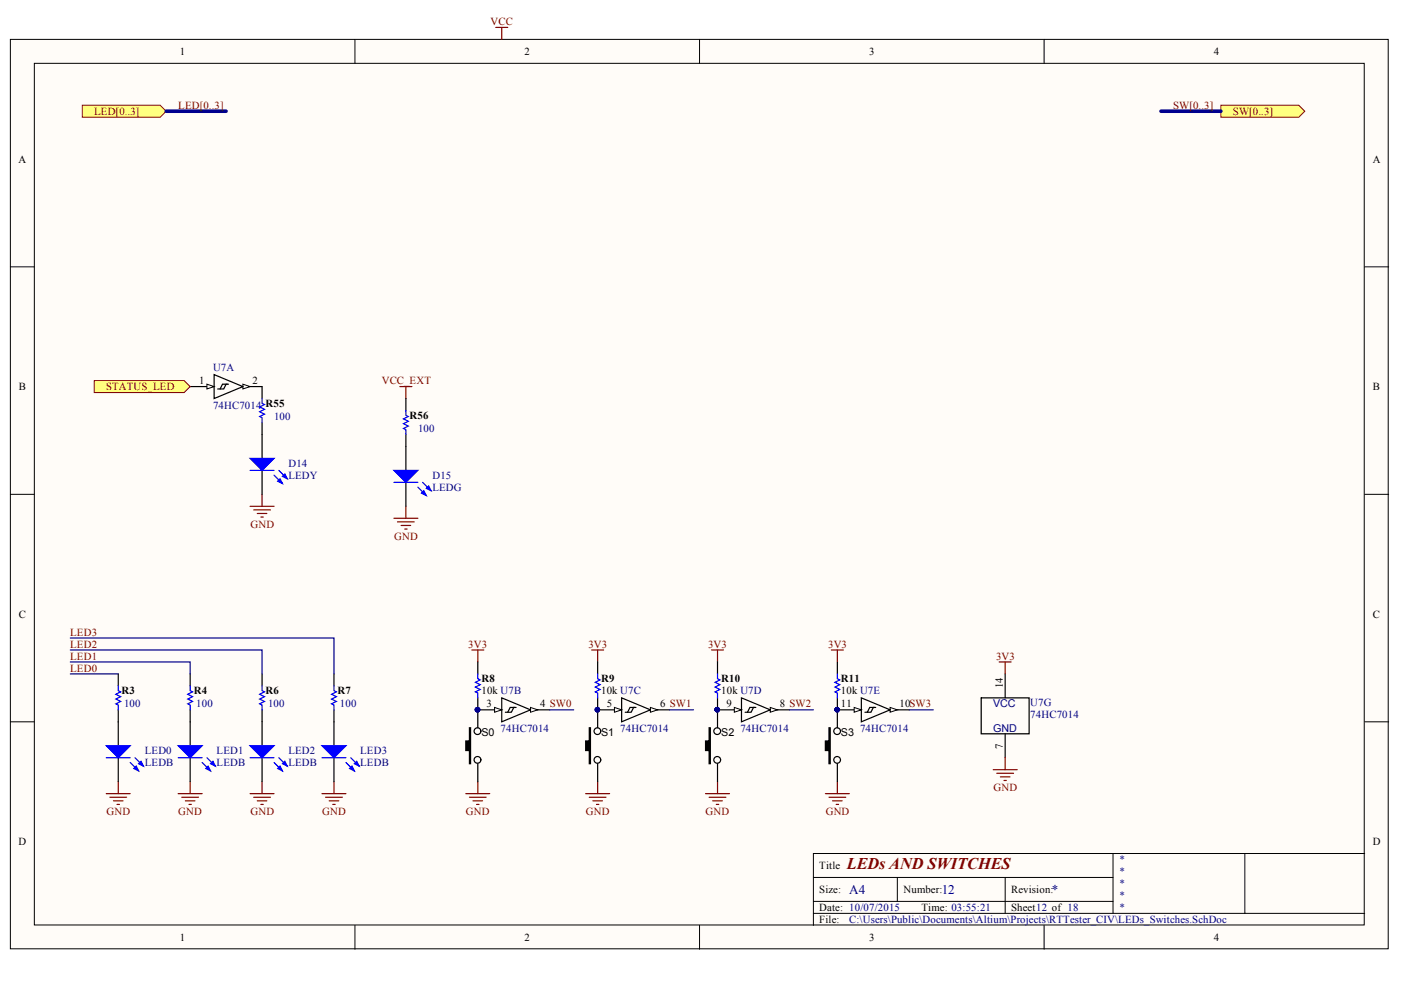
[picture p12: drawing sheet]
<svg xmlns="http://www.w3.org/2000/svg" width="297mm" height="210mm" viewBox="0 0 297 210" stroke-linecap="round" stroke-linejoin="round" font-family="sans-serif">
<defs><g id="words">
<text font-size="3.5" fill="#800000" x="179.5" y="184.3">LEDs AND SWITCHES</text>
<g font-size="2.8" fill="#000080">
<text x="180.1" y="189.5">A4</text>
<text x="199.7" y="189.5">12</text>
<text x="223" y="189.5">*</text>
</g>
<g font-size="2.3" fill="#800000">
<text x="104" y="5.3">VCC</text>
<text x="37.8" y="23.1">LED[0..3]</text>
<text x="248.7" y="23.1">SW[0..3]</text>
<text x="20" y="24.3">LED[0..3]</text>
<text x="261.4" y="24.3">SW[0..3]</text>
<text x="22.5" y="82.7">STATUS_LED</text>
<text x="80.9" y="81.5">VCC_EXT</text>
<text x="53.1" y="112">GND</text>
<text x="83.6" y="114.5">GND</text>
<text x="14.9" y="137.3">LED2</text>
<text x="14.9" y="134.8">LED3</text>
<text x="99.3" y="137.3">3V3</text>
<text x="124.7" y="137.3">3V3</text>
<text x="150.1" y="137.3">3V3</text>
<text x="175.6" y="137.3">3V3</text>
<text x="14.9" y="142.4">LED0</text>
<text x="14.9" y="139.8">LED1</text>
<text x="211.2" y="139.8">3V3</text>
<text x="210.7" y="167.8">GND</text>
<text x="22.6" y="172.9">GND</text>
<text x="37.8" y="172.9">GND</text>
<text x="53.1" y="172.9">GND</text>
<text x="68.3" y="172.9">GND</text>
<text x="98.8" y="172.9">GND</text>
<text x="124.2" y="172.9">GND</text>
<text x="149.6" y="172.9">GND</text>
<text x="175.1" y="172.9">GND</text>
</g>
<g font-size="2.3">
<text x="38.1" y="11.7">1</text>
<text x="111.2" y="11.7">2</text>
<text x="184.3" y="11.7">3</text>
<text x="257.4" y="11.7">4</text>
<text x="3.9" y="34.5">A</text>
<text x="291.1" y="34.5">A</text>
<text x="4" y="82.7">B</text>
<text x="42.2" y="81.5">1</text>
<text x="53.5" y="81.5">2</text>
<text x="291.1" y="82.7">B</text>
<text x="86.9" y="88.8">R56</text>
<text x="4" y="131">C</text>
<text x="291.1" y="131">C</text>
<text x="25.8" y="147.2">R3</text>
<text x="41.1" y="147.2">R4</text>
<text x="56.3" y="147.2">R6</text>
<text x="71.5" y="147.2">R7</text>
<text x="102.1" y="144.7">R8</text>
<text x="102.1" y="147.2">10k U7B</text>
<text x="103.2" y="150">3</text>
<text x="114.5" y="150">4 SW0</text>
<text x="127.4" y="144.7">R9</text>
<text x="127.4" y="147.2">10k U7C</text>
<text x="128.6" y="150">5</text>
<text x="140" y="150">6 SW1</text>
<text x="152.9" y="144.7">R10</text>
<text x="152.9" y="147.2">10k U7D</text>
<text x="154" y="150">9</text>
<text x="165.3" y="150">8 SW2</text>
<text x="178.3" y="144.7">R11</text>
<text x="178.3" y="147.2">10k U7E</text>
<text x="178.3" y="150">11</text>
<text x="190.7" y="150">10SW3</text>
<text x="212.6" y="145.9" transform="rotate(-90 212.6 145.9)">14</text>
<text x="102.1" y="156.2">S0</text>
<text x="127.4" y="156.2">S1</text>
<text x="152.9" y="156.2">S2</text>
<text x="178.3" y="156.2">S3</text>
<text x="212.6" y="158.8" transform="rotate(-90 212.6 158.8)">7</text>
<text x="3.9" y="179.2">D</text>
<text x="291.1" y="179.2">D</text>
<text x="173.7" y="184.3">Title</text>
<text x="173.7" y="189.4">Size:</text>
<text x="191.6" y="189.4">Number:</text>
<text x="214.4" y="189.4">Revision:</text>
<text x="173.7" y="193.2">Date: 10/07/2015</text>
<text x="173.7" y="195.7">File:</text>
<text x="195.4" y="193.2">Time: 03:55:21</text>
<text x="214.4" y="193.2">Sheet12 of 18</text>
<text x="38.1" y="199.5">1</text>
<text x="111.2" y="199.5">2</text>
<text x="184.3" y="199.5">3</text>
<text x="257.4" y="199.5">4</text>
</g>
<g font-size="2.3" fill="#000080">
<text x="45.2" y="78.7">U7A</text>
<text x="45.2" y="86.8">74HC7014 R55</text>
<text x="58.1" y="89.1">100</text>
<text x="88.6" y="91.6">100</text>
<text x="61.1" y="98.9">D14</text>
<text x="61.1" y="101.5">LEDY</text>
<text x="91.7" y="101.5">D15</text>
<text x="91.7" y="104.1">LEDG</text>
<text x="26.3" y="150">100</text>
<text x="41.6" y="150">100</text>
<text x="56.8" y="150">100</text>
<text x="72.1" y="150">100</text>
<text x="210.6" y="150">VCC</text>
<text x="218.4" y="149.7">U7G</text>
<text x="106.1" y="155.3">74HC7014</text>
<text x="131.5" y="155.3">74HC7014</text>
<text x="157" y="155.3">74HC7014</text>
<text x="182.3" y="155.3">74HC7014</text>
<text x="210.6" y="155.1">GND</text>
<text x="218.4" y="152.3">74HC7014</text>
<text x="30.7" y="159.9">LED0</text>
<text x="45.9" y="159.9">LED1</text>
<text x="61.1" y="159.9">LED2</text>
<text x="76.4" y="159.9">LED3</text>
<text x="30.7" y="162.4">LEDB</text>
<text x="45.9" y="162.4">LEDB</text>
<text x="61.1" y="162.4">LEDB</text>
<text x="76.4" y="162.4">LEDB</text>
<text x="237.2" y="183">*</text>
<text x="237.2" y="185.6">*</text>
<text x="237.2" y="188.1">*</text>
<text x="237.2" y="190.6">*</text>
<text x="180.1" y="195.7">C:\Users\Public\Documents\Altium\Projects\RTTester_CIV\LEDs_Switches.SchDoc</text>
<text x="237.2" y="193.2">*</text>
</g>
</g></defs>
<g fill="#fffcf8" stroke="#000" stroke-width=".21">
<path d="M2.2 8.4h292.1v192.8h-292.1z"/>
<path d="M7.3 13.4h281.9v182.7h-281.9z"/>
</g>
<g fill="none" stroke="#000" stroke-width=".21">
<path d="M75.3 8.4v5M148.3 8.4v5M221.4 8.4v5M2.2 56.6h5.1M289.3 56.6h5.1M2.2 104.8h5.1M289.3 104.8h5.1M2.2 153h5.1M289.3 153h5.1M75.3 196.2v5.1M148.3 196.2v5.1M172.5 186h63.5"/>
<path d="M172.5 193.7h116.8M172.5 191.1h63.5M190.2 186v5.1M213.1 186v7.7M221.4 196.2v5.1M236 181v12.7M263.9 181h-91.4v15.2M289.3 181h-25.4v12.7"/>
</g>
<path d="M100 137.8h2.6M101.3 137.8v2.5M22.5 168.3h5.1M23.3 169h3.5M24.1 169.8h2M24.8 170.6h.5M25.1 165.7v2.6M98.8 168.3h5M99.5 169h3.6M100.3 169.8h2M101 170.6h.6M101.3 165.7v2.6" fill="none" stroke="#800000" stroke-width=".25"/>
<g fill="none" stroke="#000" stroke-width=".25">
<path d="M25.1 142.9v2.5M25.1 150.5v7.6M99.5 154.3h.3v7.6h-.3v-2.8h-.7v-2h.7zM101.3 140.3v2.6M101.3 148v6.3M25.1 160.7v5M101.3 161.9v3.8"/>
<circle cx="101.2" cy="155" r=".72"/>
<circle cx="101.2" cy="161.1" r=".72"/>
</g>
<circle cx="101.2" cy="150.5" r=".47" fill="#000080" stroke="#000080" stroke-width=".21"/>
<path d="M25.1 145.4v1l.5 .3-1 .5 1 .5-1 .5 1 .5-1 .5 .5 .3v1M101.3 142.9v1l.5 .3-1 .5 1 .5-1 .5 1 .5-1 .5 .5 .2v1.1" fill="none" stroke="#00f" stroke-width=".25"/>
<path d="M99.5 154.3h.3v7.6h-.3v-2.8h-.7v-2h.7z" fill-rule="evenodd" fill="#000"/>
<path d="M22.5 158.1h5.1l-2.5 2.6z" fill="#00f"/>
<path d="M22.5 158.1h5.1l-2.5 2.6zM27.6 161.7l1.8 1.7M28.6 160.7l1.8 1.7" fill="none" stroke="#00f" stroke-width=".25"/>
<path d="M28.4 162.9l.5-.5 .5 1z" fill="#00f"/>
<path d="M28.4 162.9l.5-.5 .5 1z" fill="none" stroke="#00f" stroke-width=".25"/>
<path d="M29.4 161.9l.5-.5 .5 1z" fill="#00f"/>
<path d="M126.7 142.9v1l.5 .3-1 .5 1 .5-1 .5 1 .5-1 .5 .5 .2v1.1M152.1 142.9v1l.5 .3-1 .5 1 .5-1 .5 1 .5-1 .5 .5 .2v1.1M177.5 142.9v1l.5 .3-1 .5 1 .5-1 .5 1 .5-1 .5 .5 .2v1.1M22.5 160.7h5.1M29.4 161.9l.5-.5 .5 1z" fill="none" stroke="#00f" stroke-width=".25"/>
<g fill="none" stroke="#800000" stroke-width=".25">
<path d="M125.4 137.8h2.6M126.7 137.8v2.5M150.9 137.8h2.5M152.1 137.8v2.5M176.3 137.8h2.5M177.5 137.8v2.5M124.2 168.3h5.1M124.9 169h3.6M125.7 169.8h2M126.5 170.6h.5M126.7 165.7v2.6M149.6 168.3h5.1"/>
<path d="M150.3 169h3.6M151.1 169.8h2M151.9 170.6h.5M152.1 165.7v2.6M175 168.3h5.1M175.8 169h3.5M176.5 169.8h2.1M177.3 170.6h.5M177.5 165.7v2.6"/>
</g>
<path d="M101.3 150.5h5.1M126.7 140.3v2.6M126.7 148v2.5M152.1 140.3v2.6M152.1 148v2.5M177.5 140.3v2.6M177.5 148v2.5" fill="none" stroke="#000" stroke-width=".25"/>
<g fill="#000080" stroke="#000080" stroke-width=".21">
<circle cx="126.7" cy="150.5" r=".46"/>
<circle cx="152.1" cy="150.5" r=".47"/>
<circle cx="177.5" cy="150.5" r=".46"/>
</g>
<path d="M104.9 150l1.5 .5-1.5 .5z" fill="#fffcf8"/>
<path d="M104.9 150l1.5 .5-1.5 .5z" fill="none" stroke="#000" stroke-width=".21"/>
<circle cx="101.2" cy="150.5" r=".47" fill="#000080" stroke="#000080" stroke-width=".21"/>
<path d="M112.5 150.5h4.1" fill="none" stroke="#000" stroke-width=".25"/>
<path d="M112.5 150l1.5 .5-1.5 .5z" fill="#fffcf8"/>
<path d="M112.5 150l1.5 .5-1.5 .5z" fill="none" stroke="#000" stroke-width=".21"/>
<path d="M106.4 148l6.1 2.5-6.1 2.5zM109.2 150h-1l-.5 1h-.6M109.4 150h-.5l-.5 1h-.7M126.7 150.5h5.1" fill="none" stroke="#000" stroke-width=".25"/>
<circle cx="101.2" cy="150.5" r=".47" fill="#000080" stroke="#000080" stroke-width=".21"/>
<path d="M130.3 150l1.5 .5-1.5 .5z" fill="#fffcf8"/>
<path d="M130.3 150l1.5 .5-1.5 .5z" fill="none" stroke="#000" stroke-width=".21"/>
<circle cx="126.7" cy="150.5" r=".46" fill="#000080" stroke="#000080" stroke-width=".21"/>
<path d="M137.9 150.5h4.1" fill="none" stroke="#000" stroke-width=".25"/>
<path d="M137.9 150l1.5 .5-1.5 .5z" fill="#fffcf8"/>
<path d="M137.9 150l1.5 .5-1.5 .5z" fill="none" stroke="#000" stroke-width=".21"/>
<path d="M131.8 148l6.1 2.5-6.1 2.5zM134.6 150h-1l-.5 1h-.5M134.8 150h-.5l-.5 1h-.7M152.1 150.5h5.1" fill="none" stroke="#000" stroke-width=".25"/>
<circle cx="126.7" cy="150.5" r=".46" fill="#000080" stroke="#000080" stroke-width=".21"/>
<path d="M155.7 150l1.5 .5-1.5 .5z" fill="#fffcf8"/>
<path d="M155.7 150l1.5 .5-1.5 .5z" fill="none" stroke="#000" stroke-width=".21"/>
<circle cx="152.1" cy="150.5" r=".47" fill="#000080" stroke="#000080" stroke-width=".21"/>
<path d="M163.3 150.5h4.1" fill="none" stroke="#000" stroke-width=".25"/>
<path d="M163.3 150l1.5 .5-1.5 .5z" fill="#fffcf8"/>
<path d="M163.3 150l1.5 .5-1.5 .5z" fill="none" stroke="#000" stroke-width=".21"/>
<path d="M157.2 148l6.1 2.5-6.1 2.5zM160 150h-1l-.5 1h-.5M160.3 150h-.6l-.5 1h-.7M177.5 150.5h5.1" fill="none" stroke="#000" stroke-width=".25"/>
<circle cx="152.1" cy="150.5" r=".47" fill="#000080" stroke="#000080" stroke-width=".21"/>
<path d="M181.1 150l1.5 .5-1.5 .5z" fill="#fffcf8"/>
<path d="M181.1 150l1.5 .5-1.5 .5z" fill="none" stroke="#000" stroke-width=".21"/>
<circle cx="177.5" cy="150.5" r=".46" fill="#000080" stroke="#000080" stroke-width=".21"/>
<path d="M188.7 150.5h4.1" fill="none" stroke="#000" stroke-width=".25"/>
<path d="M188.7 150l1.5 .5-1.5 .5z" fill="#fffcf8"/>
<path d="M188.7 150l1.5 .5-1.5 .5z" fill="none" stroke="#000" stroke-width=".21"/>
<path d="M40.3 82h5.1M182.6 148l6.1 2.5-6.1 2.5zM185.4 150h-1l-.5 1h-.5M185.7 150h-.5l-.5 1h-.8" fill="none" stroke="#000" stroke-width=".25"/>
<circle cx="177.5" cy="150.5" r=".46" fill="#000080" stroke="#000080" stroke-width=".21"/>
<path d="M43.9 81.5l1.5 .5-1.5 .5z" fill="#fffcf8"/>
<path d="M43.9 81.5l1.5 .5-1.5 .5z" fill="none" stroke="#000" stroke-width=".21"/>
<path d="M51.5 82h4.1" fill="none" stroke="#000" stroke-width=".25"/>
<path d="M51.5 81.5l1.5 .5-1.5 .5z" fill="#fffcf8"/>
<path d="M51.5 81.5l1.5 .5-1.5 .5z" fill="none" stroke="#000" stroke-width=".21"/>
<path d="M45.4 79.4l6.1 2.6-6.1 2.5zM48.2 81.5h-1l-.5 1h-.5M48.4 81.5h-.5l-.5 1h-.7" fill="none" stroke="#000" stroke-width=".25"/>
<path d="M258.9 22.3h16.5l1.2 1.3-1.2 1.3h-16.5z" fill-rule="evenodd" fill="#ffff80" stroke="#800000" stroke-width=".21"/>
<path d="M246.1 23.6h12.8" fill="none" stroke="#000080" stroke-width=".76"/>
<path d="M116.6 150.5h5M142 150.5h5M167.4 150.5h5.1M192.8 150.5h5.1" fill="none" stroke="#000080" stroke-width=".25"/>
<g fill="none" stroke="#000" stroke-width=".25">
<path d="M40.3 142.9v2.5M40.3 150.5v2.5M55.6 142.9v2.5M55.6 150.5v2.5M70.8 142.9v2.5M70.8 150.5v2.5M124.9 154.3h.3v7.6h-.3v-2.8h-.7v-2h.7zM126.7 150.5v3.8M150.3 154.3h.3v7.6h-.3v-2.8h-.7v-2h.7zM152.1 150.5v3.8M175.8 154.3h.2v7.6h-.2v-2.8h-.8v-2h.8zM177.5 150.5v3.8"/>
<path d="M126.7 161.9v3.8M152.1 161.9v3.8M177.5 161.9v3.8"/>
<circle cx="126.7" cy="155" r=".71"/>
<circle cx="152.1" cy="155" r=".72"/>
<circle cx="177.5" cy="155" r=".71"/>
<circle cx="126.7" cy="161.1" r=".71"/>
<circle cx="152.1" cy="161.1" r=".72"/>
<circle cx="177.5" cy="161.1" r=".71"/>
</g>
<g fill="#000">
<path d="M124.9 154.3h.3v7.6h-.3v-2.8h-.7v-2h.7z" fill-rule="evenodd"/>
<path d="M150.3 154.3h.3v7.6h-.3v-2.8h-.7v-2h.7z" fill-rule="evenodd"/>
<path d="M175.8 154.3h.2v7.6h-.2v-2.8h-.8v-2h.8z" fill-rule="evenodd"/>
</g>
<g fill="#000080" stroke="#000080" stroke-width=".21">
<circle cx="126.7" cy="150.5" r=".46"/>
<circle cx="152.1" cy="150.5" r=".47"/>
<circle cx="177.5" cy="150.5" r=".46"/>
</g>
<path d="M40.3 145.4v1l.5 .3-1 .5 1 .5-1 .5 1 .5-1 .5 .5 .3v1M55.6 145.4v1l.5 .3-1 .5 1 .5-1 .5 1 .5-1 .5 .5 .3v1M70.8 145.4v1l.5 .3-1 .5 1 .5-1 .5 1 .5-1 .5 .5 .3v1" fill="none" stroke="#00f" stroke-width=".25"/>
<g fill="none" stroke="#800000" stroke-width=".25">
<path d="M37.8 168.3h5.1M38.5 169h3.6M39.3 169.8h2M40.1 170.6h.5M40.3 165.7v2.6M53 168.3h5.1M53.8 169h3.5M54.5 169.8h2.1M55.3 170.6h.5M55.6 165.7v2.6M68.3 168.3h5.1M69 169h3.6"/>
<path d="M69.8 169.8h2M70.6 170.6h.5M70.8 165.7v2.6"/>
</g>
<path d="M17.4 22.3h16.6l1.2 1.3-1.2 1.3h-16.6z" fill-rule="evenodd" fill="#ffff80" stroke="#800000" stroke-width=".21"/>
<path d="M84.8 82h2.5M86.1 82v2.5M53 107.3h5.1M53.8 108.1h3.5M54.5 108.9h2.1M55.3 109.6h.5M55.6 104.8v2.5M83.5 109.9h5.1M84.3 110.6h3.5M85 111.4h2.1M85.8 112.2h.5M86.1 107.3v2.6" fill="none" stroke="#800000" stroke-width=".25"/>
<path d="M55.6 82v2.5M55.6 89.6v7.6M55.6 99.7v5.1M86.1 84.5v2.5M86.1 92.1v2.6" fill="none" stroke="#000" stroke-width=".25"/>
<path d="M55.6 84.5v1l.5 .3-1 .5 1 .5-1 .5 1 .5-1 .5 .5 .3v1M86.1 87v1.1l.5 .2-1.1 .5 1.1 .5-1.1 .5 1.1 .5-1.1 .5 .6 .3v1" fill="none" stroke="#00f" stroke-width=".25"/>
<path d="M53 97.2h5.1l-2.5 2.5z" fill="#00f"/>
<path d="M53 97.2h5.1l-2.5 2.5zM59.1 99.7l1.8 1.8M58.1 100.7l1.8 1.8" fill="none" stroke="#00f" stroke-width=".25"/>
<path d="M58.9 102l.5-.5 .5 1z" fill="#00f"/>
<path d="M58.9 102l.5-.5 .5 1z" fill="none" stroke="#00f" stroke-width=".25"/>
<path d="M59.9 101l.5-.5 .5 1z" fill="#00f"/>
<path d="M53 99.7h5.1M59.9 101l.5-.5 .5 1z" fill="none" stroke="#00f" stroke-width=".25"/>
<path d="M20 80.7h19l1.3 1.3-1.3 1.2h-19z" fill-rule="evenodd" fill="#ffff80" stroke="#800000" stroke-width=".21"/>
<path d="M14.9 137.8h40.7v5.1M14.9 135.3h55.9v7.6M14.9 140.3h25.4v2.6M14.9 142.9h10.2" fill="none" stroke="#000080" stroke-width=".25"/>
<path d="M35.2 23.6h12.7" fill="none" stroke="#000080" stroke-width=".76"/>
<path d="M86.1 94.7v5M86.1 102.3v5" fill="none" stroke="#000" stroke-width=".25"/>
<path d="M83.5 99.7h5.1l-2.5 2.6z" fill="#00f"/>
<path d="M83.5 99.7h5.1l-2.5 2.6zM88.6 103.3l1.8 1.8M89.6 102.3l1.8 1.7" fill="none" stroke="#00f" stroke-width=".25"/>
<path d="M89.4 104.6l.5-.6 .5 1.1z" fill="#00f"/>
<path d="M89.4 104.6l.5-.6 .5 1.1z" fill="none" stroke="#00f" stroke-width=".25"/>
<path d="M90.4 103.5l.5-.5 .5 1z" fill="#00f"/>
<path d="M83.5 102.3h5.1M90.4 103.5l.5-.5 .5 1z" fill="none" stroke="#00f" stroke-width=".25"/>
<path d="M40.3 153v5.1M40.3 160.7v5" fill="none" stroke="#000" stroke-width=".25"/>
<path d="M37.8 158.1h5.1l-2.6 2.6z" fill="#00f"/>
<path d="M37.8 158.1h5.1l-2.6 2.6zM42.9 161.7l1.7 1.7M43.9 160.7l1.8 1.7" fill="none" stroke="#00f" stroke-width=".25"/>
<path d="M43.6 162.9l.5-.5 .5 1z" fill="#00f"/>
<path d="M43.6 162.9l.5-.5 .5 1z" fill="none" stroke="#00f" stroke-width=".25"/>
<path d="M44.6 161.9l.5-.5 .6 1z" fill="#00f"/>
<path d="M37.8 160.7h5.1M44.6 161.9l.5-.5 .6 1z" fill="none" stroke="#00f" stroke-width=".25"/>
<path d="M55.6 153v5.1M55.6 160.7v5" fill="none" stroke="#000" stroke-width=".25"/>
<path d="M53 158.1h5.1l-2.5 2.6z" fill="#00f"/>
<path d="M53 158.1h5.1l-2.5 2.6zM58.1 161.7l1.8 1.7M59.1 160.7l1.8 1.7" fill="none" stroke="#00f" stroke-width=".25"/>
<path d="M58.9 162.9l.5-.5 .5 1z" fill="#00f"/>
<path d="M58.9 162.9l.5-.5 .5 1z" fill="none" stroke="#00f" stroke-width=".25"/>
<path d="M59.9 161.9l.5-.5 .5 1z" fill="#00f"/>
<path d="M53 160.7h5.1M59.9 161.9l.5-.5 .5 1z" fill="none" stroke="#00f" stroke-width=".25"/>
<path d="M70.8 153v5.1M70.8 160.7v5" fill="none" stroke="#000" stroke-width=".25"/>
<path d="M68.3 158.1h5.1l-2.6 2.6z" fill="#00f"/>
<path d="M68.3 158.1h5.1l-2.6 2.6zM73.4 161.7l1.7 1.7M74.4 160.7l1.7 1.7" fill="none" stroke="#00f" stroke-width=".25"/>
<path d="M74.1 162.9l.5-.5 .5 1z" fill="#00f"/>
<path d="M74.1 162.9l.5-.5 .5 1z" fill="none" stroke="#00f" stroke-width=".25"/>
<path d="M75.1 161.9l.5-.5 .5 1z" fill="#00f"/>
<path d="M68.3 160.7h5.1M75.1 161.9l.5-.5 .5 1z" fill="none" stroke="#00f" stroke-width=".25"/>
<path d="M208 148h10.2v7.6h-10.2zM213.1 142.9v5.1M213.1 155.6v5.1" fill="none" stroke="#000" stroke-width=".25"/>
<path d="M105.1 5.8h2.6M106.4 5.8v2.6M211.8 140.3h2.6M213.1 140.3v2.6M210.6 163.2h5.1M211.3 164h3.6M212.1 164.7h2M212.9 165.5h.5M213.1 160.7v2.5" fill="none" stroke="#800000" stroke-width=".25"/>
<use href="#words"/>
</svg>
